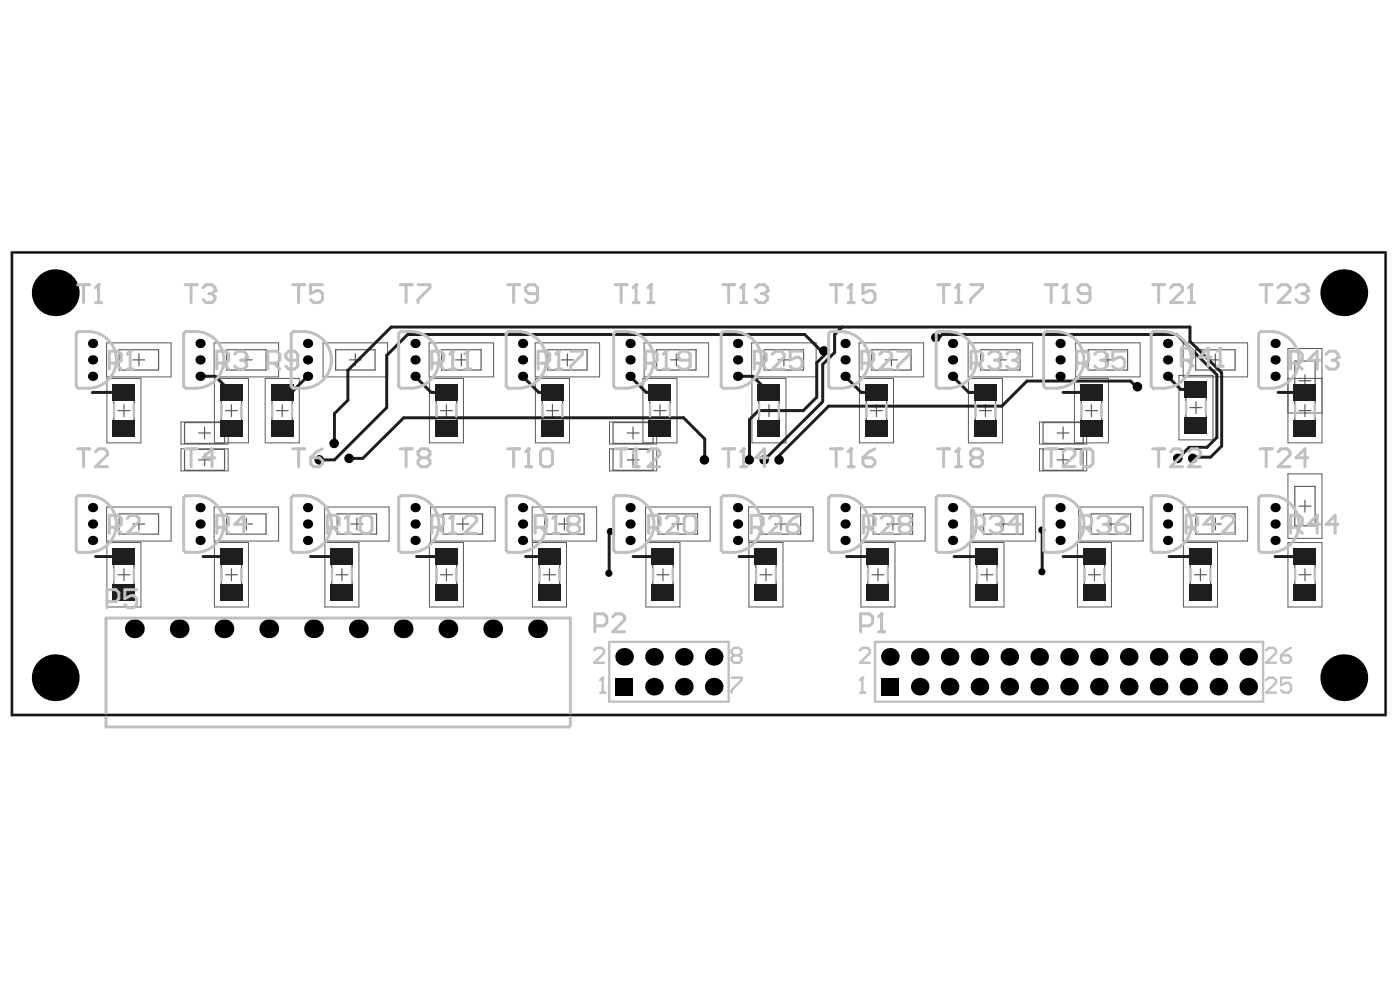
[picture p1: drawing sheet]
<svg xmlns="http://www.w3.org/2000/svg" width="291mm" height="204mm" viewBox="0 0 291 204" stroke-linecap="round" stroke-linejoin="round" font-family="sans-serif">
<path d="M2.5 52.5h285.5v96.1h-285.5z" fill="none" stroke="#000" stroke-width=".21"/>
<g fill="none" stroke="#5a5a5a" stroke-width=".25">
<path d="M24.8 72.7h8.2v4.2h-8.2zM27.6 74.8h2.5M28.9 73.6v2.4M47.1 72.7h8.2v4.2h-8.2zM50 74.8h2.5M51.2 73.6v2.4M69.8 72.7h8.2v4.2h-8.2zM72.6 74.8h2.5M73.9 73.6v2.4M91.8 72.7h8.2v4.2h-8.2zM94.7 74.8h2.5M95.9 73.6v2.4"/>
<path d="M113.9 72.7h8.1v4.2h-8.1zM116.7 74.8h2.5M117.9 73.6v2.4M136.5 72.7h8.2v4.2h-8.2zM139.4 74.8h2.5M140.6 73.6v2.4M158.9 72.7h8.2v4.2h-8.2zM161.7 74.8h2.5M163 73.6v2.4M181.2 72.7h8.2v4.2h-8.2zM184.1 74.8h2.4M185.3 73.6v2.4"/>
<path d="M203.9 72.7h8.2v4.2h-8.2zM206.7 74.8h2.5M208 73.6v2.4M226.2 72.7h8.2v4.2h-8.2zM229.1 74.8h2.5M230.3 73.6v2.4M248.6 72.7h8.2v4.2h-8.2zM251.4 74.8h2.5M252.7 73.6v2.4M269.2 75.1h4.2v14.3h-4.2zM270 79.1h2.5M271.3 77.9v2.5"/>
<path d="M23.7 81.3h4.2v8.1h-4.2zM24.5 85.3h2.5M25.8 84.1v2.5M38.4 87.8h8.3v4.4h-8.3zM38.4 93.4h8.3v4.4h-8.3zM41.3 95.6h2.5M41.3 90h2.5M42.5 88.8v2.4M42.5 94.3v2.5M46 81.3h4.2v8.1h-4.2zM46.9 85.3h2.5M48.1 84.1v2.5"/>
<path d="M56.6 81.3h4.2v8.1h-4.2zM57.4 85.3h2.5M58.7 84.1v2.5M90.7 81.3h4.2v8.1h-4.2zM91.6 85.3h2.4M92.8 84.1v2.5M112.7 81.3h4.3v8.1h-4.3zM113.6 85.3h2.5M114.8 84.1v2.5M127.4 87.8h8.4v4.4h-8.4zM127.4 93.4h8.4v4.4h-8.4zM130.4 95.6h2.4"/>
<path d="M130.4 90h2.4M131.6 88.8v2.4M131.6 94.3v2.5M135.1 81.3h4.2v8.1h-4.2zM136 85.3h2.4M137.2 84.1v2.5M157.7 81.3h4.3v8.1h-4.3zM158.6 85.3h2.5M159.9 84.1v2.5M180.1 81.3h4.2v8.1h-4.2zM181 85.3h2.4M182.2 84.1v2.5"/>
<path d="M202.7 81.3h4.3v8.1h-4.3zM203.6 85.3h2.5M204.9 84.1v2.5M216.8 87.8h8.4v4.4h-8.4zM216.8 93.4h8.4v4.4h-8.4zM219.8 95.6h2.4M219.8 90h2.4M221 88.8v2.4M221 94.3v2.5M224.8 81.3h4.2v8.1h-4.2zM225.7 85.3h2.4M226.9 84.1v2.5"/>
<path d="M246.5 80.6h4.2v8.2h-4.2zM247.4 84.7h2.5M248.6 83.5v2.5M269.2 81.3h4.2M269.2 83.2h4.2M270 85.3h2.5M271.3 84.1v2.5M23.7 115.4h4.2v8.2h-4.2zM24.5 119.5h2.5M24.8 106.8h8.2v4.2h-8.2zM25.8 118.2v2.5M27.6 108.9h2.5"/>
<path d="M28.9 107.7v2.5M46 115.4h4.2v8.2h-4.2zM46.9 119.5h2.5M47.1 106.8h8.2v4.2h-8.2zM48.1 118.2v2.5M50 108.9h2.5M51.2 107.7v2.5M69 115.4h4.2v8.2h-4.2zM69.8 119.5h2.5M70.1 106.8h8.2v4.2h-8.2zM71.1 118.2v2.5M72.9 108.9h2.5"/>
<path d="M74.2 107.7v2.5M90.7 115.4h4.2v8.2h-4.2zM91.6 119.5h2.4M92.1 106.8h8.2v4.2h-8.2zM92.8 118.2v2.5M95 108.9h2.5M96.2 107.7v2.5M112.1 115.4h4.2v8.2h-4.2zM113 119.5h2.5M113.2 106.8h8.2v4.2h-8.2zM114.2 118.2v2.5M116.1 108.9h2.5"/>
<path d="M117.3 107.7v2.5M135.7 115.4h4.2v8.2h-4.2zM136.6 119.5h2.5M136.8 106.8h8.2v4.2h-8.2zM137.8 118.2v2.5M139.7 108.9h2.5M140.9 107.7v2.5M157.1 115.4h4.2v8.2h-4.2zM158 119.5h2.5M158.2 106.8h8.2v4.2h-8.2zM159.2 118.2v2.5M161.1 108.9h2.5"/>
<path d="M162.3 107.7v2.5M180.4 115.4h4.2v8.2h-4.2zM181.3 119.5h2.5M181.5 106.8h8.2v4.2h-8.2zM182.5 118.2v2.5M184.4 108.9h2.5M185.6 107.7v2.5M203.1 115.4h4.2v8.2h-4.2zM203.9 119.5h2.5M204.5 106.8h8.2v4.2h-8.2zM205.2 118.2v2.5M207.3 108.9h2.5"/>
<path d="M208.6 107.7v2.5M225.4 115.4h4.2v8.2h-4.2zM226.3 119.5h2.5M226.8 106.8h8.2v4.2h-8.2zM227.5 118.2v2.5M229.7 108.9h2.5M230.9 107.7v2.5M247.4 115.4h4.3v8.2h-4.3zM248.3 119.5h2.5M248.6 106.8h8.2v4.2h-8.2zM249.6 118.2v2.5M251.4 108.9h2.5"/>
<path d="M252.7 107.7v2.5M269.2 115.4h4.2v8.2h-4.2zM269.2 101.1h4.2v8.2h-4.2zM270 119.5h2.5M270 105.2h2.5M271.3 104v2.4M271.3 118.2v2.5"/>
</g>
<g fill="none" stroke="#5a5a5a" stroke-width=".21">
<path d="M22.2 71.3h13.4v7h-13.4zM22.2 78.6h7.1v13.4h-7.1zM44.5 71.3h13.4v7h-13.4zM44.6 78.6h7v13.4h-7zM55.1 78.6h7.1v13.4h-7.1zM67.2 71.3h13.4v7h-13.4zM89.2 71.3h13.4v7h-13.4zM89.3 78.6h7v13.4h-7zM111.2 71.3h13.5v7h-13.5zM111.3 78.6h7.1v13.4h-7.1zM133.7 78.6h7v13.4h-7zM133.9 71.3h13.4v7h-13.4z"/>
<path d="M156.3 71.3h13.4v7h-13.4zM156.3 78.6h7.1v13.4h-7.1zM178.6 71.3h13.4v7h-13.4zM178.7 78.6h7v13.4h-7zM201.3 71.3h13.4v7h-13.4zM201.3 78.6h7.1v13.4h-7.1zM223.4 78.6h7v13.4h-7zM223.6 71.3h13.4v7h-13.4zM245.1 78h7.1v13.4h-7.1zM246 71.3h13.4v7h-13.4zM267.7 72.4h7.1v19.6h-7.1zM267.7 78.6h7.1"/>
<path d="M37.6 87.7h9.8v4.6h-9.8zM37.6 93.3h9.8v4.6h-9.8zM126.7 87.7h9.8v4.6h-9.8zM126.7 93.3h9.8v4.6h-9.8zM216.1 87.7h9.8v4.6h-9.8zM216.1 93.3h9.8v4.6h-9.8zM267.7 98.5h7.1v13.4h-7.1zM267.7 85.8h7.1M22.2 105.4h13.4v7.1h-13.4zM22.2 112.8h7.1v13.4h-7.1zM44.5 105.4h13.4v7.1h-13.4zM44.6 112.8h7v13.4h-7z"/>
<path d="M67.5 105.4h13.4v7.1h-13.4zM67.5 112.8h7.1v13.4h-7.1zM89.3 112.8h7v13.4h-7zM89.5 105.4h13.4v7.1h-13.4zM110.6 105.4h13.4v7.1h-13.4zM110.7 112.8h7.1v13.4h-7.1zM134.2 105.4h13.4v7.1h-13.4zM134.3 112.8h7.1v13.4h-7.1zM155.6 105.4h13.4v7.1h-13.4zM155.7 112.8h7.1v13.4h-7.1zM178.9 105.4h13.4v7.1h-13.4zM179 112.8h7.1v13.4h-7.1z"/>
<path d="M201.6 112.8h7.1v13.4h-7.1zM201.9 105.4h13.4v7.1h-13.4zM224 112.8h7.1v13.4h-7.1zM224.2 105.4h13.4v7.1h-13.4zM246 105.4h13.4v7.1h-13.4zM246 112.8h7.1v13.4h-7.1zM267.7 112.8h7.1v13.4h-7.1z"/>
</g>
<path d="M2.5 52.5h285.5v96.1h-285.5z" fill="none" stroke="#5a5a5a" stroke-width=".62"/>
<g fill="none" stroke="#1e1e1e" stroke-width=".62">
<path d="M41.6 78.2h3.2l3.3 3.4M63.9 78.2l-3.3 3.4h-1.9M86.3 78.2l3.3 3.4h3.2M108.6 78.2l3.4 3.4h2.8M131 78.2l3.3 3.4h2.9M153.3 78.2h3.2l3.4 3.4M171 73.3l-3.7-3.8h-82.6l-4.3 4.4v10.8l-10.9 10.9h-3.1M171.3 73.9l-1.5 1.5v7.2l-2.8 2.7h-9.3l-1.9 1.9v8.4M171.3 72.3v.6M175.1 68l-1.6 1.5v3.8l-2.5 2.4v7.8l-12.1 12.1M175.7 78.2l3.3 3.4h3.2M194.6 70.8l1.3-1.3h48.7l8.4 8.4v13l-2.1 2.1h-3.7l-2.3 2.3"/>
<path d="M198 78.2l3.4 3.4h3.5M242.7 78.2l2.8 2.7h3.1M25.8 81.6h-6.6M48.4 81.6h.1M58.7 89.1l.9 1M69.5 92.2v-6.2l2.8-2.8v-6.2l9-9h166.1v3l6.6 6.5v15.2l-2.3 2.3h-3.4l-.3 .3M72.6 95.3h2.8l8.5-8.5h58.2l4.4 4.4v4.4M93.1 81.6h.1M115.4 81.6h.1M137.8 81.6h.1M160.1 81.6h.1M182.5 81.6h.1"/>
<path d="M204.8 81.6h.1M221 81.6h6.2M236.2 80.4l-1.2-1.2h-21.5l-5.2 5.2h-36l-10.3 10.3v.9M249.5 81.6h.1M265.7 81.6h6.2M19.9 115.7h6.2M42.2 115.7h6.2M64.6 115.7h6.2M86.6 115.7h6.5M109.3 115.7h6.2M127 110.5l-.4 .3v8.4M131.6 115.7h6.2"/>
<path d="M153.6 115.7h6.6M176 115.7h6.5M198.3 115.7h6.6M216.7 110.2v8.6M221 115.7h6.2M243 115.7h6.6M265.1 115.7h6.8"/>
</g>
<g fill="#000">
<circle cx="11.5" cy="60.8" r="4.9"/>
<circle cx="19.2" cy="71.4" r=".96"/>
<circle cx="19.2" cy="74.8" r=".96"/>
<circle cx="19.2" cy="78.2" r=".96"/>
<circle cx="41.6" cy="71.4" r=".96"/>
<circle cx="41.6" cy="78.2" r=".96"/>
<circle cx="41.6" cy="74.8" r=".96"/>
<circle cx="63.9" cy="71.4" r=".96"/>
<circle cx="63.9" cy="74.8" r=".96"/>
<circle cx="63.9" cy="78.2" r=".96"/>
<circle cx="86.3" cy="71.4" r=".96"/>
<circle cx="86.3" cy="78.2" r=".96"/>
<circle cx="86.3" cy="74.8" r=".96"/>
<circle cx="108.6" cy="74.8" r=".96"/>
<circle cx="108.6" cy="71.4" r=".96"/>
<circle cx="108.6" cy="78.2" r=".96"/>
<circle cx="131" cy="74.8" r=".96"/>
<circle cx="131" cy="71.4" r=".96"/>
<circle cx="131" cy="78.2" r=".96"/>
<circle cx="153.3" cy="71.4" r=".96"/>
<circle cx="153.3" cy="74.8" r=".96"/>
<circle cx="153.3" cy="78.2" r=".96"/>
<circle cx="171.3" cy="72.9" r=".99"/>
<circle cx="175.7" cy="78.2" r=".96"/>
<circle cx="175.7" cy="71.4" r=".96"/>
<circle cx="175.7" cy="74.8" r=".96"/>
<circle cx="194.6" cy="70.2" r=".99"/>
<circle cx="198" cy="74.8" r=".96"/>
<circle cx="198" cy="78.2" r=".96"/>
<circle cx="198" cy="71.4" r=".96"/>
<circle cx="220.4" cy="78.2" r=".96"/>
<circle cx="220.4" cy="74.8" r=".96"/>
<circle cx="220.4" cy="71.4" r=".96"/>
<circle cx="242.7" cy="74.8" r=".96"/>
<circle cx="242.7" cy="71.4" r=".96"/>
<circle cx="242.7" cy="78.2" r=".96"/>
<circle cx="265.1" cy="71.4" r=".96"/>
<circle cx="265.1" cy="74.8" r=".96"/>
<circle cx="265.1" cy="78.2" r=".96"/>
<circle cx="279.4" cy="60.8" r="4.9"/>
<circle cx="66.4" cy="95.6" r=".99"/>
<circle cx="69.5" cy="92.2" r=".99"/>
<circle cx="72.6" cy="95.3" r=".99"/>
<circle cx="146.4" cy="95.6" r=".99"/>
<circle cx="155.8" cy="95.6" r=".99"/>
<circle cx="158.9" cy="95.6" r=".99"/>
<circle cx="162" cy="95.6" r=".99"/>
<circle cx="236.5" cy="80.4" r=".99"/>
<circle cx="244.8" cy="95.3" r=".99"/>
<circle cx="247.9" cy="95.3" r=".99"/>
<circle cx="19.2" cy="105.5" r=".96"/>
<circle cx="19.2" cy="108.9" r=".96"/>
<circle cx="19.2" cy="112.3" r=".96"/>
<circle cx="41.6" cy="112.3" r=".96"/>
<circle cx="41.6" cy="108.9" r=".96"/>
<circle cx="41.6" cy="105.5" r=".96"/>
<circle cx="63.9" cy="108.9" r=".96"/>
<circle cx="63.9" cy="105.5" r=".96"/>
<circle cx="63.9" cy="112.3" r=".96"/>
<circle cx="86.3" cy="112.3" r=".96"/>
<circle cx="86.3" cy="105.5" r=".96"/>
<circle cx="86.3" cy="108.9" r=".96"/>
<circle cx="108.6" cy="112.3" r=".96"/>
<circle cx="108.6" cy="108.9" r=".96"/>
<circle cx="108.6" cy="105.5" r=".96"/>
<circle cx="126.6" cy="119.2" r=".74"/>
<circle cx="126.9" cy="110.5" r=".74"/>
<circle cx="131" cy="108.9" r=".96"/>
<circle cx="131" cy="105.5" r=".96"/>
<circle cx="131" cy="112.3" r=".96"/>
<circle cx="153.3" cy="108.9" r=".96"/>
<circle cx="153.3" cy="105.5" r=".96"/>
<circle cx="153.3" cy="112.3" r=".96"/>
<circle cx="175.7" cy="112.3" r=".96"/>
<circle cx="175.7" cy="108.9" r=".96"/>
<circle cx="175.7" cy="105.5" r=".96"/>
<circle cx="198" cy="112.3" r=".96"/>
<circle cx="198" cy="105.5" r=".96"/>
<circle cx="198" cy="108.9" r=".96"/>
<circle cx="216.6" cy="110.2" r=".74"/>
<circle cx="216.6" cy="118.8" r=".74"/>
<circle cx="220.4" cy="105.5" r=".96"/>
<circle cx="220.4" cy="112.3" r=".96"/>
<circle cx="220.4" cy="108.9" r=".96"/>
<circle cx="242.7" cy="108.9" r=".96"/>
<circle cx="242.7" cy="112.3" r=".96"/>
<circle cx="242.7" cy="105.5" r=".96"/>
<circle cx="265.1" cy="105.5" r=".96"/>
<circle cx="265.1" cy="108.9" r=".96"/>
<circle cx="265.1" cy="112.3" r=".96"/>
<circle cx="27.9" cy="130.7" r="1.96"/>
<circle cx="37.2" cy="130.7" r="1.96"/>
<circle cx="46.6" cy="130.7" r="1.96"/>
<circle cx="55.9" cy="130.7" r="1.96"/>
<circle cx="65.2" cy="130.7" r="1.96"/>
<circle cx="74.5" cy="130.7" r="1.96"/>
<circle cx="83.8" cy="130.7" r="1.96"/>
<circle cx="93.1" cy="130.7" r="1.96"/>
<circle cx="102.4" cy="130.7" r="1.96"/>
<circle cx="111.7" cy="130.7" r="1.96"/>
<circle cx="129.7" cy="136.5" r="1.83"/>
<circle cx="136" cy="136.5" r="1.83"/>
<circle cx="142.2" cy="136.5" r="1.83"/>
<circle cx="148.4" cy="136.5" r="1.83"/>
<circle cx="185" cy="136.5" r="1.83"/>
<circle cx="191.2" cy="136.5" r="1.83"/>
<circle cx="197.4" cy="136.5" r="1.83"/>
<circle cx="203.6" cy="136.5" r="1.83"/>
<circle cx="209.8" cy="136.5" r="1.83"/>
<circle cx="216" cy="136.5" r="1.83"/>
<circle cx="222.2" cy="136.5" r="1.83"/>
<circle cx="228.5" cy="136.5" r="1.83"/>
<circle cx="234.7" cy="136.5" r="1.83"/>
<circle cx="240.9" cy="136.5" r="1.83"/>
<circle cx="247.1" cy="136.5" r="1.83"/>
<circle cx="253.3" cy="136.5" r="1.83"/>
<circle cx="259.5" cy="136.5" r="1.83"/>
<circle cx="11.5" cy="140.9" r="4.9"/>
<circle cx="136" cy="142.7" r="1.83"/>
<circle cx="142.2" cy="142.7" r="1.83"/>
<circle cx="148.4" cy="142.7" r="1.83"/>
<circle cx="191.2" cy="142.7" r="1.83"/>
<circle cx="197.4" cy="142.7" r="1.83"/>
<circle cx="203.6" cy="142.7" r="1.83"/>
<circle cx="209.8" cy="142.7" r="1.83"/>
<circle cx="216" cy="142.7" r="1.83"/>
<circle cx="222.2" cy="142.7" r="1.83"/>
<circle cx="228.5" cy="142.7" r="1.83"/>
<circle cx="234.7" cy="142.7" r="1.83"/>
<circle cx="240.9" cy="142.7" r="1.83"/>
<circle cx="247.1" cy="142.7" r="1.83"/>
<circle cx="253.3" cy="142.7" r="1.83"/>
<circle cx="259.5" cy="142.7" r="1.83"/>
<circle cx="279.4" cy="140.9" r="4.9"/>
</g>
<g fill="#000">
<path d="M127.9 140.9h3.7v3.7h-3.7z" fill-rule="evenodd"/>
<path d="M183.1 140.9h3.8v3.7h-3.8z" fill-rule="evenodd"/>
</g>
<g fill="#1e1e1e">
<path d="M23.5 121.6h4.6v3.3h-4.6z" fill-rule="evenodd"/>
<path d="M23.5 114h4.6v3.4h-4.6z" fill-rule="evenodd"/>
<path d="M23.5 87.5h4.6v3.3h-4.6z" fill-rule="evenodd"/>
<path d="M45.8 121.6h4.6v3.3h-4.6z" fill-rule="evenodd"/>
<path d="M45.8 114h4.6v3.4h-4.6z" fill-rule="evenodd"/>
<path d="M45.8 87.5h4.6v3.3h-4.6z" fill-rule="evenodd"/>
<path d="M68.8 121.6h4.6v3.3h-4.6z" fill-rule="evenodd"/>
<path d="M68.8 114h4.6v3.4h-4.6z" fill-rule="evenodd"/>
<path d="M90.5 121.6h4.6v3.3h-4.6z" fill-rule="evenodd"/>
<path d="M90.5 114h4.6v3.4h-4.6z" fill-rule="evenodd"/>
<path d="M90.5 87.5h4.6v3.3h-4.6z" fill-rule="evenodd"/>
<path d="M111.9 121.6h4.6v3.3h-4.6z" fill-rule="evenodd"/>
<path d="M111.9 114h4.6v3.4h-4.6z" fill-rule="evenodd"/>
<path d="M112.5 87.5h4.6v3.3h-4.6z" fill-rule="evenodd"/>
<path d="M180.2 121.6h4.6v3.3h-4.6z" fill-rule="evenodd"/>
<path d="M180.2 114h4.6v3.4h-4.6z" fill-rule="evenodd"/>
<path d="M179.9 87.5h4.6v3.3h-4.6z" fill-rule="evenodd"/>
<path d="M202.9 121.6h4.6v3.3h-4.6z" fill-rule="evenodd"/>
<path d="M202.9 114h4.6v3.4h-4.6z" fill-rule="evenodd"/>
<path d="M202.6 87.5h4.6v3.3h-4.6z" fill-rule="evenodd"/>
<path d="M225.2 121.6h4.6v3.3h-4.6z" fill-rule="evenodd"/>
<path d="M225.2 114h4.6v3.4h-4.6z" fill-rule="evenodd"/>
<path d="M224.6 87.5h4.6v3.3h-4.6z" fill-rule="evenodd"/>
<path d="M247.3 121.6h4.6v3.3h-4.6z" fill-rule="evenodd"/>
<path d="M247.3 114h4.6v3.4h-4.6z" fill-rule="evenodd"/>
<path d="M246.3 86.8h4.6v3.4h-4.6z" fill-rule="evenodd"/>
<path d="M269 121.6h4.6v3.3h-4.6z" fill-rule="evenodd"/>
<path d="M269 114h4.6v3.4h-4.6z" fill-rule="evenodd"/>
<path d="M269 87.5h4.6v3.3h-4.6z" fill-rule="evenodd"/>
<path d="M23.5 79.9h4.6v3.3h-4.6z" fill-rule="evenodd"/>
<path d="M45.8 79.9h4.6v3.3h-4.6z" fill-rule="evenodd"/>
<path d="M90.5 79.9h4.6v3.3h-4.6z" fill-rule="evenodd"/>
<path d="M112.5 79.9h4.6v3.3h-4.6z" fill-rule="evenodd"/>
<path d="M179.9 79.9h4.6v3.3h-4.6z" fill-rule="evenodd"/>
<path d="M202.6 79.9h4.6v3.3h-4.6z" fill-rule="evenodd"/>
<path d="M224.6 79.9h4.6v3.3h-4.6z" fill-rule="evenodd"/>
<path d="M246.3 79.3h4.6v3.3h-4.6z" fill-rule="evenodd"/>
<path d="M269 79.9h4.6v3.3h-4.6z" fill-rule="evenodd"/>
<path d="M56.4 87.5h4.6v3.3h-4.6z" fill-rule="evenodd"/>
<path d="M135.5 121.6h4.6v3.3h-4.6z" fill-rule="evenodd"/>
<path d="M156.9 121.6h4.6v3.3h-4.6z" fill-rule="evenodd"/>
<path d="M135.5 114h4.6v3.4h-4.6z" fill-rule="evenodd"/>
<path d="M156.9 114h4.6v3.4h-4.6z" fill-rule="evenodd"/>
<path d="M134.9 87.5h4.6v3.3h-4.6z" fill-rule="evenodd"/>
<path d="M157.6 87.5h4.6v3.3h-4.6z" fill-rule="evenodd"/>
<path d="M56.4 79.9h4.6v3.3h-4.6z" fill-rule="evenodd"/>
<path d="M134.9 79.9h4.6v3.3h-4.6z" fill-rule="evenodd"/>
<path d="M157.6 79.9h4.6v3.3h-4.6z" fill-rule="evenodd"/>
</g>
<g fill="none" stroke="#c0c0c0" stroke-width=".62">
<path d="M18.3 68.9h-2l-.5 .4v11l.5 .4h2M22.7 75.5h1.9l.6-.6v-1.3l-.6-.6h-1.9v3.7M24 75.5l1.2 1.2M26.4 76.7h1.3M27.1 73v3.7M40.7 68.9h-2.1l-.4 .4v11l.4 .4h2.1M63 68.9h-2l-.5 .4v11l.5 .4h2M85.4 68.9h-2.1l-.4 .4v11l.4 .4h2.1M107.7 68.9h-2l-.5 .4v11l.5 .4h2M130.1 68.9h-2.1l-.4 .4v11l.4 .4h2.1M152.4 68.9h-2l-.5 .4v11l.5 .4h2M174.8 68.9h-2.1l-.4 .4v11l.4 .4h2.1"/>
<path d="M197.1 68.9h-2l-.5 .4v11l.5 .4h2M219.4 68.9h-2l-.4 .4v11l.4 .4h2M241.8 68.9h-2.1l-.4 .4v11l.4 .4h2.1M264.1 68.9h-2l-.4 .4v11l.4 .4h2M18.3 103h-2l-.5 .5v10.9l.5 .4h2M22.7 109.6h1.9l.6-.6v-1.3l-.6-.6h-1.9v3.7M24 109.6l1.2 1.2M26.4 107.7l.7-.6h1.2l.6 .6v.7l-2.5 2.4h2.5M40.7 103h-2.1l-.4 .5v10.9l.4 .4h2.1M63 103h-2l-.5 .5v10.9l.5 .4h2M85.4 103h-2.1l-.4 .5v10.9l.4 .4h2.1M107.7 103h-2l-.5 .5v10.9l.5 .4h2"/>
<path d="M130.1 103h-2.1l-.4 .5v10.9l.4 .4h2.1M152.4 103h-2l-.5 .5v10.9l.5 .4h2M174.8 103h-2.1l-.4 .5v10.9l.4 .4h2.1M197.1 103h-2l-.5 .5v10.9l.5 .4h2M219.4 103h-2l-.4 .5v10.9l.4 .4h2M241.8 103h-2.1l-.4 .5v10.9l.4 .4h2.1M264.1 103h-2l-.4 .5v10.9l.4 .4h2M22 128.5h96.6v22.3l-.3 .3h-96.3zM22.2 125h1.9l.6-.6v-1.2l-.6-.6h-1.9v3.7M28.4 122.6h-2.5v1.8l1.3-.6h.6l.6 .6v1.3l-.6 .6h-1.2l-.7-.6"/>
</g>
<g fill="none" stroke="#c0c0c0" stroke-width=".5">
<path d="M23.7 84.1v2.5M27.8 84.1v2.5M46.1 84.1v2.5M50.2 84.1v2.5M56.6 84.1v2.5M60.7 84.1v2.5M90.8 84.1v2.5M94.9 84.1v2.5M112.8 84.1v2.5M116.9 84.1v2.5M135.1 84.1v2.5M139.2 84.1v2.5"/>
<path d="M157.8 84.1v2.5M161.9 84.1v2.5M180.2 84.1v2.5M184.3 84.1v2.5M202.8 84.1v2.5M206.9 84.1v2.5M224.8 84.1v2.5M228.9 84.1v2.5M246.6 83.5v2.5M250.7 83.5v2.5M269.2 84.1v2.5M273.3 84.1v2.5"/>
<path d="M23.7 118.2v2.5M27.8 118.2v2.5M46.1 118.2v2.5M50.2 118.2v2.5M69 118.2v2.5M73.1 118.2v2.5M90.8 118.2v2.5M94.9 118.2v2.5M112.2 118.2v2.5M116.3 118.2v2.5M135.8 118.2v2.5M139.9 118.2v2.5"/>
<path d="M157.2 118.2v2.5M161.3 118.2v2.5M180.5 118.2v2.5M184.6 118.2v2.5M203.1 118.2v2.5M207.2 118.2v2.5M225.5 118.2v2.5M229.6 118.2v2.5M247.5 118.2v2.5M251.6 118.2v2.5M269.2 118.2v2.5M273.3 118.2v2.5"/>
<path d="M126.6 133.4h24.9v12.4h-24.9zM152.6 136.2l-.5-.5v-.5l.5-.5h1l.5 .5v.5l-.5 .5M152.6 136.2l-.5 .5v.6l.5 .5h1l.5-.5v-.6l-.5-.5M152.6 136.2h1M181.9 133.4h80.7v12.4h-80.7zM152.1 140.9h2v.5l-2 2.1v.5"/>
</g>
<circle cx="27.1" cy="73" r=".31" fill="#c0c0c0"/>
<path d="M27.1 73l-.7 .6M45.1 75.5h1.8l.7-.6v-1.3l-.7-.6h-1.8v3.7M46.3 75.5l1.3 1.2M48.8 73.6l.6-.6h1.3l.6 .6v.6M45.1 109.6h1.8l.7-.6v-1.3l-.7-.6h-1.8v3.7M46.3 109.6l1.3 1.2M51.3 109h-2.5l1.9-1.9v3.7" fill="none" stroke="#c0c0c0" stroke-width=".62"/>
<circle cx="51.3" cy="74.2" r=".31" fill="#c0c0c0"/>
<g fill="none" stroke="#c0c0c0" stroke-width=".62">
<path d="M50 74.9h.7M50.7 74.9l.6 .6v.6l-.6 .6h-1.3l-.6-.6M51.3 74.2l-.6 .7M60.8 93.3h2.5M62.1 93.3v3.7M64.6 95.2h1.8l.6 .6v.6l-.6 .6h-1.2l-.6-.6zM67 93.3l-1.2 .6-1.2 1.3M83.2 93.3h2.5M84.4 93.3v3.7M87.5 95.2l-.6-.7v-.6l.6-.6h1.3l.6 .6v.6l-.6 .7M87.5 95.2l-.6 .6v.6l.6 .6h1.3l.6-.6v-.6l-.6-.6M87.5 95.2h1.3"/>
<path d="M105.5 93.3h2.5M106.8 93.3v3.7M109.3 97h1.2M109.9 93.3v3.7"/>
</g>
<circle cx="109.9" cy="93.3" r=".31" fill="#c0c0c0"/>
<path d="M109.9 93.3l-.6 .6M112.4 93.9l.6-.6h1.2l.6 .6v2.5l-.6 .6h-1.2l-.6-.6z" fill="none" stroke="#c0c0c0" stroke-width=".62"/>
<path d="M124.8 144h1M125.3 140.9v3.1" fill="none" stroke="#c0c0c0" stroke-width=".5"/>
<circle cx="125.3" cy="140.9" r=".25" fill="#c0c0c0"/>
<path d="M123.5 135.2l.5-.5h1.1l.5 .5v.5l-2.1 2.1h2.1M125.3 140.9l-.5 .5M178.8 144h1M179.3 140.9v3.1" fill="none" stroke="#c0c0c0" stroke-width=".5"/>
<path d="M123.7 130.1h1.8l.6-.6v-1.3l-.6-.6h-1.8v3.7M127.4 128.2l.6-.6h1.2l.7 .6v.6l-2.5 2.5h2.5" fill="none" stroke="#c0c0c0" stroke-width=".62"/>
<circle cx="179.3" cy="140.9" r=".25" fill="#c0c0c0"/>
<path d="M178.8 135.2l.5-.5h1l.5 .5v.5l-2 2.1h2M179.3 140.9l-.5 .5" fill="none" stroke="#c0c0c0" stroke-width=".5"/>
<path d="M178.9 130.1h1.9l.6-.6v-1.3l-.6-.6h-1.9v3.7M182.6 131.3h1.3M183.3 127.6v3.7" fill="none" stroke="#c0c0c0" stroke-width=".62"/>
<circle cx="183.3" cy="127.6" r=".31" fill="#c0c0c0"/>
<g fill="none" stroke="#c0c0c0" stroke-width=".62">
<path d="M179.2 75.5h1.8l.6-.6v-1.3l-.6-.6h-1.8v3.7M180.4 75.5l1.2 1.2M182.9 73.6l.6-.6h1.2l.7 .6v.6l-2.5 2.5h2.5M186.6 73h2.5v.6l-2.5 2.5v.6M179.5 109.6h1.8l.7-.6v-1.3l-.7-.6h-1.8v3.7M180.7 109.6l1.3 1.2M183.2 107.7l.6-.6h1.3l.6 .6v.7l-2.5 2.4h2.5M187.5 109l-.6-.6v-.7l.6-.6h1.3l.6 .6v.7l-.6 .6M187.5 109l-.6 .6v.6l.6 .6h1.3l.6-.6v-.6l-.6-.6M187.5 109h1.3M202.1 109.6h1.9l.6-.6v-1.3l-.6-.6h-1.9v3.7M203.4 109.6l1.2 1.2"/>
<path d="M205.9 107.7l.6-.6h1.2l.6 .6v.7M183.3 127.6l-.7 .6"/>
</g>
<circle cx="208.3" cy="108.4" r=".31" fill="#c0c0c0"/>
<path d="M201.9 75.5h1.8l.6-.6v-1.3l-.6-.6h-1.8v3.7M203.1 75.5l1.2 1.2M205.5 73.6l.7-.6h1.2l.6 .6v.6M207.1 109h.6M207.7 109l.6 .6v.6l-.6 .6h-1.2l-.6-.6M208.3 108.4l-.6 .6M212.1 109h-2.5l1.8-1.9v3.7" fill="none" stroke="#c0c0c0" stroke-width=".62"/>
<circle cx="208" cy="74.2" r=".31" fill="#c0c0c0"/>
<path d="M206.8 74.9h.6M207.4 74.9l.6 .6v.6l-.6 .6h-1.2l-.7-.6M208 74.2l-.6 .7M209.3 73.6l.6-.6h1.2l.7 .6v.6" fill="none" stroke="#c0c0c0" stroke-width=".62"/>
<circle cx="211.8" cy="74.2" r=".31" fill="#c0c0c0"/>
<path d="M210.5 74.9h.6M211.1 74.9l.7 .6v.6l-.7 .6h-1.2l-.6-.6M211.8 74.2l-.7 .7M224.5 109.6h1.8l.7-.6v-1.3l-.7-.6h-1.8v3.7M225.7 109.6l1.3 1.2M228.2 107.7l.6-.6h1.3l.6 .6v.7" fill="none" stroke="#c0c0c0" stroke-width=".62"/>
<circle cx="230.7" cy="108.4" r=".31" fill="#c0c0c0"/>
<path d="M223.9 75.5h1.8l.6-.6v-1.3l-.6-.6h-1.8v3.7M225.1 75.5l1.2 1.2M227.6 73.6l.6-.6h1.2l.7 .6v.6M229.4 109h.7M230.1 109l.6 .6v.6l-.6 .6h-1.3l-.6-.6M230.7 108.4l-.6 .6M231.9 109h1.9l.6 .6v.6l-.6 .6h-1.3l-.6-.6zM234.4 107.1l-1.2 .6-1.3 1.3" fill="none" stroke="#c0c0c0" stroke-width=".62"/>
<circle cx="230.1" cy="74.2" r=".31" fill="#c0c0c0"/>
<g fill="none" stroke="#c0c0c0" stroke-width=".62">
<path d="M228.8 74.9h.6M229.4 74.9l.7 .6v.6l-.7 .6h-1.2l-.6-.6M230.1 74.2l-.7 .7M233.8 73h-2.5v1.9l1.2-.7h.7l.6 .7v1.2l-.6 .6h-1.3l-.6-.6M245.6 74.9h1.8l.7-.7v-1.2l-.7-.6h-1.8v3.7M246.8 74.9l1.3 1.2M251.8 74.2h-2.5l1.9-1.8v3.7M253 76.1h1.3M253.7 72.4v3.7M239.6 93.3h2.5M240.9 93.3v3.7M243.3 93.9l.7-.6h1.2l.6 .6v.6l-2.5 2.5h2.5"/>
<path d="M247.1 93.9l.6-.6h1.2l.7 .6v.6l-2.5 2.5h2.5"/>
</g>
<circle cx="253.7" cy="72.4" r=".31" fill="#c0c0c0"/>
<g fill="none" stroke="#c0c0c0" stroke-width=".62">
<path d="M60.8 59.2h2.5M62.1 59.2v3.7M67 59.2h-2.4v1.8l1.2-.6h.6l.6 .6v1.3l-.6 .6h-1.2l-.6-.6M83.2 59.2h2.5M84.4 59.2v3.7M86.9 59.2h2.5v.6l-2.5 2.5v.6M105.5 59.2h2.5M106.8 59.2v3.7M127.9 59.2h2.5M129.1 59.2v3.7M132.2 59.2v3.7M111.7 61h-1.8l-.6-.6v-.6l.6-.6h1.2l.6 .6v2.5l-.6 .6h-1.2l-.6-.6"/>
<path d="M131.6 62.9h1.2M253.7 72.4l-.7 .6M262 93.3h2.5M263.2 93.3v3.7M265.7 93.9l.6-.6h1.3l.6 .6v.6l-2.5 2.5h2.5M271.9 95.2h-2.5l1.9-1.9v3.7"/>
</g>
<path d="M263.2 135.2l.5-.5h1.1l.5 .5v.5l-2.1 2.1h2.1M266.3 136.2h1.6l.5 .5v.6l-.5 .5h-1.1l-.5-.5zM268.4 134.7l-1 .5-1.1 1M263.2 141.4l.5-.5h1.1l.5 .5v.5l-2.1 2.1h2.1M268.4 140.9h-2.1v1.5l1.1-.5h.5l.5 .5v1.1l-.5 .5h-1.1l-.5-.5" fill="none" stroke="#c0c0c0" stroke-width=".5"/>
<circle cx="132.2" cy="59.2" r=".31" fill="#c0c0c0"/>
<path d="M132.2 59.2l-.6 .6M135.3 59.2v3.7M134.7 62.9h1.3" fill="none" stroke="#c0c0c0" stroke-width=".62"/>
<circle cx="135.3" cy="59.2" r=".31" fill="#c0c0c0"/>
<path d="M135.3 59.2l-.6 .6M239.6 59.2h2.5M240.9 59.2v3.7M243.3 59.8l.7-.6h1.2l.6 .6v.6l-2.5 2.5h2.5M247.7 59.2v3.7M247.1 62.9h1.2" fill="none" stroke="#c0c0c0" stroke-width=".62"/>
<circle cx="247.7" cy="59.2" r=".31" fill="#c0c0c0"/>
<path d="M247.7 59.2l-.6 .6M262 59.2h2.5M263.2 59.2v3.7M265.7 59.8l.6-.6h1.3l.6 .6v.6l-2.5 2.5h2.5M269.4 59.8l.6-.6h1.3l.6 .6v.6" fill="none" stroke="#c0c0c0" stroke-width=".62"/>
<circle cx="271.9" cy="60.4" r=".31" fill="#c0c0c0"/>
<g fill="none" stroke="#c0c0c0" stroke-width=".62">
<path d="M270.7 61h.6M271.3 61l.6 .7v.6l-.6 .6h-1.3l-.6-.6M271.9 60.4l-.6 .6M16.1 93.3h2.5M17.4 93.3v3.7M19.9 93.9l.6-.6h1.2l.6 .6v.6l-2.4 2.5h2.4M38.5 93.3h2.5M39.7 93.3v3.7M44.7 95.2h-2.5l1.9-1.9v3.7M68 109.6h1.9l.6-.6v-1.3l-.6-.6h-1.9v3.7M69.3 109.6l1.2 1.2M71.8 110.8h1.2"/>
<path d="M72.4 107.1v3.7"/>
</g>
<circle cx="72.4" cy="107.1" r=".31" fill="#c0c0c0"/>
<path d="M72.4 107.1l-.6 .6M74.9 107.7l.6-.6h1.2l.7 .6v2.5l-.7 .6h-1.2l-.6-.6zM89.8 109.6h1.8l.6-.6v-1.3l-.6-.6h-1.8v3.7M91 109.6l1.2 1.2M93.5 110.8h1.2M94.1 107.1v3.7" fill="none" stroke="#c0c0c0" stroke-width=".62"/>
<circle cx="94.1" cy="107.1" r=".31" fill="#c0c0c0"/>
<path d="M94.1 107.1l-.6 .6M96.6 107.7l.6-.6h1.3l.6 .6v.7l-2.5 2.4h2.5M111.2 109.6h1.8l.7-.6v-1.3l-.7-.6h-1.8v3.7M112.4 109.6l1.3 1.2M114.9 110.8h1.2M115.5 107.1v3.7" fill="none" stroke="#c0c0c0" stroke-width=".62"/>
<circle cx="115.5" cy="107.1" r=".31" fill="#c0c0c0"/>
<path d="M55.7 75.5h1.8l.7-.6v-1.3l-.7-.6h-1.8v3.7M56.9 75.5l1.3 1.2M61.9 74.9h-1.9l-.6-.7v-.6l.6-.6h1.3l.6 .6v2.5l-.6 .6h-1.3l-.6-.6M89.8 75.5h1.8l.6-.6v-1.3l-.6-.6h-1.8v3.7M91 75.5l1.2 1.2M93.5 76.7h1.2M94.1 73v3.7M115.5 107.1l-.6 .6M118.6 109l-.6-.6v-.7l.6-.6h1.3l.6 .6v.7l-.6 .6M118.6 109l-.6 .6v.6l.6 .6h1.3l.6-.6v-.6l-.6-.6M118.6 109h1.3" fill="none" stroke="#c0c0c0" stroke-width=".62"/>
<circle cx="94.1" cy="73" r=".31" fill="#c0c0c0"/>
<path d="M94.1 73l-.6 .6M96.6 76.7h1.2M97.2 73v3.7" fill="none" stroke="#c0c0c0" stroke-width=".62"/>
<circle cx="97.2" cy="73" r=".31" fill="#c0c0c0"/>
<path d="M97.2 73l-.6 .6M111.9 75.5h1.8l.6-.6v-1.3l-.6-.6h-1.8v3.7M113 75.5l1.3 1.2M115.5 76.7h1.3M116.1 73v3.7" fill="none" stroke="#c0c0c0" stroke-width=".62"/>
<circle cx="116.1" cy="73" r=".31" fill="#c0c0c0"/>
<g fill="none" stroke="#c0c0c0" stroke-width=".62">
<path d="M116.1 73l-.6 .6M118.6 73h2.5v.6l-2.5 2.5v.6M194.9 93.3h2.5M196.2 93.3v3.7M198.7 97h1.2M199.3 93.3v3.7M134.8 109.6h1.8l.7-.6v-1.3l-.7-.6h-1.8v3.7M136 109.6l1.3 1.2M138.5 107.7l.6-.6h1.3l.6 .6v.7l-2.5 2.4h2.5M142.2 107.7l.6-.6h1.3l.6 .6v2.5l-.6 .6h-1.3l-.6-.6zM156.2 109.6h1.9l.6-.6v-1.3l-.6-.6h-1.9v3.7M157.4 109.6l1.3 1.2"/>
<path d="M159.9 107.7l.6-.6h1.3l.6 .6v.7l-2.5 2.4h2.5M163.6 109h1.9l.6 .6v.6l-.6 .6h-1.2l-.7-.6zM166.1 107.1l-1.2 .6-1.3 1.3"/>
</g>
<circle cx="199.3" cy="93.3" r=".31" fill="#c0c0c0"/>
<path d="M172.6 93.3h2.5M173.8 93.3v3.7M176.3 97h1.2M176.9 93.3v3.7M199.3 93.3l-.6 .6M202.4 95.2l-.6-.7v-.6l.6-.6h1.2l.6 .6v.6l-.6 .7M202.4 95.2l-.6 .6v.6l.6 .6h1.2l.6-.6v-.6l-.6-.6M202.4 95.2h1.2" fill="none" stroke="#c0c0c0" stroke-width=".62"/>
<circle cx="176.9" cy="93.3" r=".31" fill="#c0c0c0"/>
<path d="M150.2 93.3h2.5M151.5 93.3v3.7M154 97h1.2M154.6 93.3v3.7M176.9 93.3l-.6 .6M179.4 95.2h1.9l.6 .6v.6l-.6 .6h-1.3l-.6-.6zM181.9 93.3l-1.3 .6-1.2 1.3" fill="none" stroke="#c0c0c0" stroke-width=".62"/>
<circle cx="154.6" cy="93.3" r=".31" fill="#c0c0c0"/>
<path d="M134.2 75.5h1.8l.6-.6v-1.3l-.6-.6h-1.8v3.7M135.4 75.5l1.2 1.2M137.9 76.7h1.2M138.5 73v3.7M154.6 93.3l-.6 .6M159.5 95.2h-2.4l1.8-1.9v3.7" fill="none" stroke="#c0c0c0" stroke-width=".62"/>
<circle cx="138.5" cy="73" r=".31" fill="#c0c0c0"/>
<g fill="none" stroke="#c0c0c0" stroke-width=".62">
<path d="M138.5 73l-.6 .6M143.5 74.9h-1.9l-.6-.7v-.6l.6-.6h1.2l.7 .6v2.5l-.7 .6h-1.2l-.6-.6M156.8 75.5h1.9l.6-.6v-1.3l-.6-.6h-1.9v3.7M158.1 75.5l1.2 1.2M160.5 73.6l.7-.6h1.2l.6 .6v.6l-2.5 2.5h2.5M166.7 73h-2.4v1.9l1.2-.7h.6l.6 .7v1.2l-.6 .6h-1.2l-.6-.6M268.3 75.5h1.8l.6-.6v-1.3l-.6-.6h-1.8v3.7M269.5 75.5l1.2 1.2M274.5 74.9h-2.5l1.8-1.9v3.7M275.7 73.6l.6-.6h1.3l.6 .6v.6M217.3 93.3h2.5M218.5 93.3v3.7"/>
<path d="M221 93.9l.6-.6h1.3l.6 .6v.6l-2.5 2.5h2.5M224.7 93.9l.6-.6h1.3l.6 .6v2.5l-.6 .6h-1.3l-.6-.6zM246.6 109.6h1.8l.6-.6v-1.3l-.6-.6h-1.8v3.7M247.8 109.6l1.2 1.2M252.7 109h-2.5l1.9-1.9v3.7M254 107.7l.6-.6h1.2l.6 .6v.7l-2.4 2.4h2.4M268.3 109.6h1.8l.6-.6v-1.3l-.6-.6h-1.8v3.7M269.5 109.6l1.2 1.2M274.5 109h-2.5l1.8-1.9v3.7M278.2 109h-2.5l1.9-1.9v3.7"/>
</g>
<circle cx="278.2" cy="74.2" r=".31" fill="#c0c0c0"/>
<path d="M38.5 59.2h2.5M39.7 59.2v3.7M42.2 59.8l.6-.6h1.3l.6 .6v.6M276.9 74.9h.7M277.6 74.9l.6 .6v.6l-.6 .6h-1.3l-.6-.6M278.2 74.2l-.6 .7" fill="none" stroke="#c0c0c0" stroke-width=".62"/>
<circle cx="44.7" cy="60.4" r=".31" fill="#c0c0c0"/>
<path d="M16.1 59.2h2.5M17.4 59.2v3.7M20.5 59.2v3.7M19.9 62.9h1.2M43.5 61h.6M44.1 61l.6 .7v.6l-.6 .6h-1.3l-.6-.6M44.7 60.4l-.6 .6" fill="none" stroke="#c0c0c0" stroke-width=".62"/>
<circle cx="20.5" cy="59.2" r=".31" fill="#c0c0c0"/>
<path d="M20.5 59.2l-.6 .6M194.9 59.2h2.5M196.2 59.2v3.7M199.3 59.2v3.7M198.7 62.9h1.2" fill="none" stroke="#c0c0c0" stroke-width=".62"/>
<circle cx="199.3" cy="59.2" r=".31" fill="#c0c0c0"/>
<path d="M172.6 59.2h2.5M173.8 59.2v3.7M176.9 59.2v3.7M199.3 59.2l-.6 .6M201.8 59.2h2.4v.6l-2.4 2.5v.6M176.3 62.9h1.2" fill="none" stroke="#c0c0c0" stroke-width=".62"/>
<circle cx="176.9" cy="59.2" r=".31" fill="#c0c0c0"/>
<path d="M150.2 59.2h2.5M151.5 59.2v3.7M154.6 59.2v3.7M176.9 59.2l-.6 .6M181.9 59.2h-2.5v1.8l1.2-.6h.7l.6 .6v1.3l-.6 .6h-1.3l-.6-.6M154 62.9h1.2" fill="none" stroke="#c0c0c0" stroke-width=".62"/>
<circle cx="154.6" cy="59.2" r=".31" fill="#c0c0c0"/>
<path d="M154.6 59.2l-.6 .6M157.1 59.8l.6-.6h1.2l.6 .6v.6" fill="none" stroke="#c0c0c0" stroke-width=".62"/>
<circle cx="159.5" cy="60.4" r=".31" fill="#c0c0c0"/>
<path d="M217.3 59.2h2.5M218.5 59.2v3.7M221.6 59.2v3.7M158.3 61h.6M158.9 61l.6 .7v.6l-.6 .6h-1.2l-.6-.6M159.5 60.4l-.6 .6M221 62.9h1.2" fill="none" stroke="#c0c0c0" stroke-width=".62"/>
<circle cx="221.6" cy="59.2" r=".31" fill="#c0c0c0"/>
<path d="M221.6 59.2l-.6 .6M226.6 61h-1.9l-.6-.6v-.6l.6-.6h1.3l.6 .6v2.5l-.6 .6h-1.3l-.6-.6M127.9 93.3h2.5M129.1 93.3v3.7M131.6 97h1.2M132.2 93.3v3.7" fill="none" stroke="#c0c0c0" stroke-width=".62"/>
<circle cx="132.2" cy="93.3" r=".31" fill="#c0c0c0"/>
<g fill="none" stroke="#c0c0c0" stroke-width=".62">
<path d="M18.3 68.9a5.9 5.9 0 0 1 5.9 5.9 5.9 5.9 0 0 1-5.9 5.9M40.7 68.9a5.9 5.9 0 0 1 5.9 5.9 5.9 5.9 0 0 1-5.9 5.9M63 68.9a5.9 5.9 0 0 1 5.9 5.9 5.9 5.9 0 0 1-5.9 5.9M85.4 68.9a5.9 5.9 0 0 1 5.9 5.9 5.9 5.9 0 0 1-5.9 5.9M107.7 68.9a5.9 5.9 0 0 1 5.9 5.9 5.9 5.9 0 0 1-5.9 5.9M130.1 68.9a5.9 5.9 0 0 1 5.9 5.9 5.9 5.9 0 0 1-5.9 5.9M152.4 68.9a5.9 5.9 0 0 1 5.9 5.9 5.9 5.9 0 0 1-5.9 5.9M174.8 68.9a5.9 5.9 0 0 1 5.8 5.9 5.9 5.9 0 0 1-5.8 5.9M197.1 68.9a5.9 5.9 0 0 1 5.9 5.9 5.9 5.9 0 0 1-5.9 5.9M219.4 68.9a5.9 5.9 0 0 1 5.9 5.9 5.9 5.9 0 0 1-5.9 5.9M241.8 68.9a5.9 5.9 0 0 1 5.9 5.9 5.9 5.9 0 0 1-5.9 5.9M264.1 68.9a5.9 5.9 0 0 1 5.9 5.9 5.9 5.9 0 0 1-5.9 5.9"/>
<path d="M132.2 93.3l-.6 .6M134.7 93.9l.6-.6h1.3l.6 .6v.6l-2.5 2.5h2.5M18.3 103a5.9 5.9 0 0 1 5.9 5.9 5.9 5.9 0 0 1-5.9 5.9M40.7 103a5.9 5.9 0 0 1 5.9 5.9 5.9 5.9 0 0 1-5.9 5.9M63 103a5.9 5.9 0 0 1 5.9 5.9 5.9 5.9 0 0 1-5.9 5.9M85.4 103a5.9 5.9 0 0 1 5.9 5.9 5.9 5.9 0 0 1-5.9 5.9M107.7 103a5.9 5.9 0 0 1 5.9 5.9 5.9 5.9 0 0 1-5.9 5.9M130.1 103a5.9 5.9 0 0 1 5.9 5.9 5.9 5.9 0 0 1-5.9 5.9M152.4 103a5.9 5.9 0 0 1 5.9 5.9 5.9 5.9 0 0 1-5.9 5.9M174.8 103a5.9 5.9 0 0 1 5.8 5.9 5.9 5.9 0 0 1-5.8 5.9M197.1 103a5.9 5.9 0 0 1 5.9 5.9 5.9 5.9 0 0 1-5.9 5.9M219.4 103a5.9 5.9 0 0 1 5.9 5.9 5.9 5.9 0 0 1-5.9 5.9"/>
<path d="M241.8 103a5.9 5.9 0 0 1 5.9 5.9 5.9 5.9 0 0 1-5.9 5.9M264.1 103a5.9 5.9 0 0 1 5.9 5.9 5.9 5.9 0 0 1-5.9 5.9"/>
</g>
<path d="M2.5 52.5h285.5v96.1h-285.5z" fill="none" stroke="#000" stroke-width=".21"/>
</svg>
